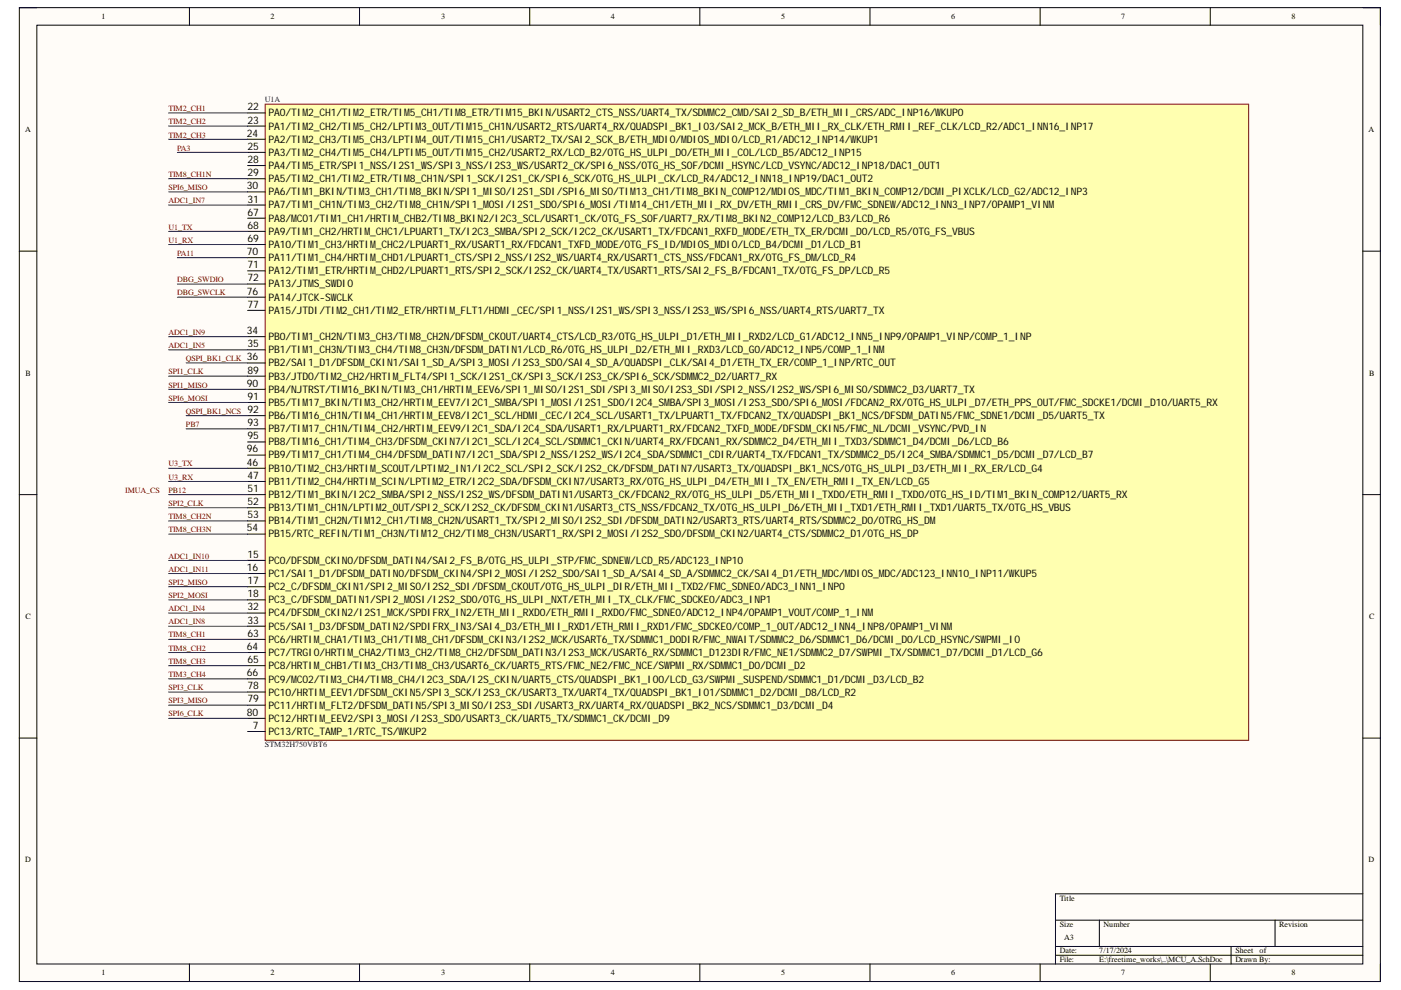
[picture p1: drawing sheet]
<svg xmlns="http://www.w3.org/2000/svg" width="297mm" height="210mm" viewBox="0 0 297 210" stroke-linecap="round" stroke-linejoin="round" font-family="sans-serif">
<defs><g id="words">
<g font-size="2.2">
<text x="52.5" y="23.4">22</text>
<text x="52.4" y="29">24</text>
<text x="52.5" y="26.2">23</text>
<text x="56.9" y="24.7">PA0/TIM2_CH1/TIM2_ETR/TIM5_CH1/TIM8_ETR/TIM15_BKIN/USART2_CTS_NSS/UART4_TX/SDMMC2_CMD/SAI2_SD_B/ETH_MII_CRS/ADC_INP16/WKUP0</text>
<text x="56.9" y="27.5">PA1/TIM2_CH2/TIM5_CH2/LPTIM3_OUT/TIM15_CH1N/USART2_RTS/UART4_RX/QUADSPI_BK1_IO3/SAI2_MCK_B/ETH_MII_RX_CLK/ETH_RMII_REF_CLK/LCD_R2/ADC1_INN16_INP17</text>
<text x="52.5" y="31.8">25</text>
<text x="52.5" y="34.6">28</text>
<text x="56.9" y="30.3">PA2/TIM2_CH3/TIM5_CH3/LPTIM4_OUT/TIM15_CH1/USART2_TX/SAI2_SCK_B/ETH_MDIO/MDIOS_MDIO/LCD_R1/ADC12_INP14/WKUP1</text>
<text x="56.9" y="33">PA3/TIM2_CH4/TIM5_CH4/LPTIM5_OUT/TIM15_CH2/USART2_RX/LCD_B2/OTG_HS_ULPI_D0/ETH_MII_COL/LCD_B5/ADC12_INP15</text>
<text x="56.9" y="35.8">PA4/TIM5_ETR/SPI1_NSS/I2S1_WS/SPI3_NSS/I2S3_WS/USART2_CK/SPI6_NSS/OTG_HS_SOF/DCMI_HSYNC/LCD_VSYNC/ADC12_INP18/DAC1_OUT1</text>
<text x="52.4" y="40.1">30</text>
<text x="52.5" y="37.4">29</text>
<text x="56.9" y="38.6">PA5/TIM2_CH1/TIM2_ETR/TIM8_CH1N/SPI1_SCK/I2S1_CK/SPI6_SCK/OTG_HS_ULPI_CK/LCD_R4/ADC12_INN18_INP19/DAC1_OUT2</text>
<text x="56.9" y="41.4">PA6/TIM1_BKIN/TIM3_CH1/TIM8_BKIN/SPI1_MISO/I2S1_SDI/SPI6_MISO/TIM13_CH1/TIM8_BKIN_COMP12/MDIOS_MDC/TIM1_BKIN_COMP12/DCMI_PIXCLK/LCD_G2/ADC12_INP3</text>
<text x="52.5" y="42.9">31</text>
<text x="52.5" y="45.7">67</text>
<text x="56.9" y="44.2">PA7/TIM1_CH1N/TIM3_CH2/TIM8_CH1N/SPI1_MOSI/I2S1_SDO/SPI6_MOSI/TIM14_CH1/ETH_MII_RX_DV/ETH_RMII_CRS_DV/FMC_SDNEW/ADC12_INN3_INP7/OPAMP1_VINM</text>
<text x="56.9" y="47">PA8/MCO1/TIM1_CH1/HRTIM_CHB2/TIM8_BKIN2/I2C3_SCL/USART1_CK/OTG_FS_SOF/UART7_RX/TIM8_BKIN2_COMP12/LCD_B3/LCD_R6</text>
<text x="52.5" y="48.5">68</text>
<text x="52.5" y="51.3">69</text>
<text x="56.9" y="49.8">PA9/TIM1_CH2/HRTIM_CHC1/LPUART1_TX/I2C3_SMBA/SPI2_SCK/I2C2_CK/USART1_TX/FDCAN1_RXFD_MODE/ETH_TX_ER/DCMI_D0/LCD_R5/OTG_FS_VBUS</text>
<text x="56.9" y="52.6">PA10/TIM1_CH3/HRTIM_CHC2/LPUART1_RX/USART1_RX/FDCAN1_TXFD_MODE/OTG_FS_ID/MDIOS_MDIO/LCD_B4/DCMI_D1/LCD_B1</text>
<text x="52.4" y="54.1">70</text>
<text x="52.5" y="56.9">71</text>
<text x="52.5" y="59.7">72</text>
<text x="56.9" y="55.4">PA11/TIM1_CH4/HRTIM_CHD1/LPUART1_CTS/SPI2_NSS/I2S2_WS/UART4_RX/USART1_CTS_NSS/FDCAN1_RX/OTG_FS_DM/LCD_R4</text>
<text x="56.9" y="58.2">PA12/TIM1_ETR/HRTIM_CHD2/LPUART1_RTS/SPI2_SCK/I2S2_CK/UART4_TX/USART1_RTS/SAI2_FS_B/FDCAN1_TX/OTG_FS_DP/LCD_R5</text>
<text x="52.4" y="62.5">76</text>
<text x="52.5" y="65.3">77</text>
<text x="56.9" y="60.9">PA13/JTMS_SWDIO</text>
<text x="56.9" y="63.7">PA14/JTCK-SWCLK</text>
<text x="52.4" y="70.8">34</text>
<text x="56.9" y="66.5">PA15/JTDI/TIM2_CH1/TIM2_ETR/HRTIM_FLT1/HDMI_CEC/SPI1_NSS/I2S1_WS/SPI3_NSS/I2S3_WS/SPI6_NSS/UART4_RTS/UART7_TX</text>
<text x="52.4" y="76.4">36</text>
<text x="52.5" y="73.6">35</text>
<text x="56.9" y="72.1">PB0/TIM1_CH2N/TIM3_CH3/TIM8_CH2N/DFSDM_CKOUT/UART4_CTS/LCD_R3/OTG_HS_ULPI_D1/ETH_MII_RXD2/LCD_G1/ADC12_INN5_INP9/OPAMP1_VINP/COMP_1_INP</text>
<text x="56.9" y="74.9">PB1/TIM1_CH3N/TIM3_CH4/TIM8_CH3N/DFSDM_DATIN1/LCD_R6/OTG_HS_ULPI_D2/ETH_MII_RXD3/LCD_G0/ADC12_INP5/COMP_1_INM</text>
<text x="56.9" y="77.7">PB2/SAI1_D1/DFSDM_CKIN1/SAI1_SD_A/SPI3_MOSI/I2S3_SDO/SAI4_SD_A/QUADSPI_CLK/SAI4_D1/ETH_TX_ER/COMP_1_INP/RTC_OUT</text>
<text x="52.4" y="82">90</text>
<text x="52.5" y="79.2">89</text>
<text x="56.9" y="80.5">PB3/JTDO/TIM2_CH2/HRTIM_FLT4/SPI1_SCK/I2S1_CK/SPI3_SCK/I2S3_CK/SPI6_SCK/SDMMC2_D2/UART7_RX</text>
<text x="56.9" y="83.3">PB4/NJTRST/TIM16_BKIN/TIM3_CH1/HRTIM_EEV6/SPI1_MISO/I2S1_SDI/SPI3_MISO/I2S3_SDI/SPI2_NSS/I2S2_WS/SPI6_MISO/SDMMC2_D3/UART7_TX</text>
<text x="52.5" y="84.8">91</text>
<text x="52.5" y="87.6">92</text>
<text x="56.9" y="86">PB5/TIM17_BKIN/TIM3_CH2/HRTIM_EEV7/I2C1_SMBA/SPI1_MOSI/I2S1_SDO/I2C4_SMBA/SPI3_MOSI/I2S3_SDO/SPI6_MOSI/FDCAN2_RX/OTG_HS_ULPI_D7/ETH_PPS_OUT/FMC_SDCKE1/DCMI_D10/UART5_RX</text>
<text x="56.9" y="88.8">PB6/TIM16_CH1N/TIM4_CH1/HRTIM_EEV8/I2C1_SCL/HDMI_CEC/I2C4_SCL/USART1_TX/LPUART1_TX/FDCAN2_TX/QUADSPI_BK1_NCS/DFSDM_DATIN5/FMC_SDNE1/DCMI_D5/UART5_TX</text>
<text x="52.4" y="95.9">96</text>
<text x="52.5" y="90.4">93</text>
<text x="52.5" y="93.1">95</text>
<text x="56.9" y="91.6">PB7/TIM17_CH1N/TIM4_CH2/HRTIM_EEV9/I2C1_SDA/I2C4_SDA/USART1_RX/LPUART1_RX/FDCAN2_TXFD_MODE/DFSDM_CKIN5/FMC_NL/DCMI_VSYNC/PVD_IN</text>
<text x="56.9" y="94.4">PB8/TIM16_CH1/TIM4_CH3/DFSDM_CKIN7/I2C1_SCL/I2C4_SCL/SDMMC1_CKIN/UART4_RX/FDCAN1_RX/SDMMC2_D4/ETH_MII_TXD3/SDMMC1_D4/DCMI_D6/LCD_B6</text>
<text x="52.4" y="98.7">46</text>
<text x="52.5" y="101.5">47</text>
<text x="56.9" y="97.2">PB9/TIM17_CH1/TIM4_CH4/DFSDM_DATIN7/I2C1_SDA/SPI2_NSS/I2S2_WS/I2C4_SDA/SDMMC1_CDIR/UART4_TX/FDCAN1_TX/SDMMC2_D5/I2C4_SMBA/SDMMC1_D5/DCMI_D7/LCD_B7</text>
<text x="56.9" y="100">PB10/TIM2_CH3/HRTIM_SCOUT/LPTIM2_IN1/I2C2_SCL/SPI2_SCK/I2S2_CK/DFSDM_DATIN7/USART3_TX/QUADSPI_BK1_NCS/OTG_HS_ULPI_D3/ETH_MII_RX_ER/LCD_G4</text>
<text x="52.5" y="104.3">51</text>
<text x="52.5" y="107.1">52</text>
<text x="56.9" y="102.8">PB11/TIM2_CH4/HRTIM_SCIN/LPTIM2_ETR/I2C2_SDA/DFSDM_CKIN7/USART3_RX/OTG_HS_ULPI_D4/ETH_MII_TX_EN/ETH_RMII_TX_EN/LCD_G5</text>
<text x="56.9" y="105.6">PB12/TIM1_BKIN/I2C2_SMBA/SPI2_NSS/I2S2_WS/DFSDM_DATIN1/USART3_CK/FDCAN2_RX/OTG_HS_ULPI_D5/ETH_MII_TXD0/ETH_RMII_TXD0/OTG_HS_ID/TIM1_BKIN_COMP12/UART5_RX</text>
<text x="52.4" y="112.7">54</text>
<text x="52.5" y="109.9">53</text>
<text x="56.9" y="108.4">PB13/TIM1_CH1N/LPTIM2_OUT/SPI2_SCK/I2S2_CK/DFSDM_CKIN1/USART3_CTS_NSS/FDCAN2_TX/OTG_HS_ULPI_D6/ETH_MII_TXD1/ETH_RMII_TXD1/UART5_TX/OTG_HS_VBUS</text>
<text x="56.9" y="111.2">PB14/TIM1_CH2N/TIM12_CH1/TIM8_CH2N/USART1_TX/SPI2_MISO/I2S2_SDI/DFSDM_DATIN2/USART3_RTS/UART4_RTS/SDMMC2_D0/OTRG_HS_DM</text>
<text x="56.9" y="113.9">PB15/RTC_REFIN/TIM1_CH3N/TIM12_CH2/TIM8_CH3N/USART1_RX/SPI2_MOSI/I2S2_SDO/DFSDM_CKIN2/UART4_CTS/SDMMC2_D1/OTG_HS_DP</text>
<text x="52.5" y="118.3">15</text>
<text x="56.9" y="119.5">PC0/DFSDM_CKIN0/DFSDM_DATIN4/SAI2_FS_B/OTG_HS_ULPI_STP/FMC_SDNEW/LCD_R5/ADC123_INP10</text>
<text x="52.4" y="121">16</text>
<text x="52.5" y="123.8">17</text>
<text x="56.9" y="122.3">PC1/SAI1_D1/DFSDM_DATIN0/DFSDM_CKIN4/SPI2_MOSI/I2S2_SDO/SAI1_SD_A/SAI4_SD_A/SDMMC2_CK/SAI4_D1/ETH_MDC/MDIOS_MDC/ADC123_INN10_INP11/WKUP5</text>
<text x="56.9" y="125.1">PC2_C/DFSDM_CKIN1/SPI2_MISO/I2S2_SDI/DFSDM_CKOUT/OTG_HS_ULPI_DIR/ETH_MII_TXD2/FMC_SDNE0/ADC3_INN1_INP0</text>
<text x="52.5" y="126.6">18</text>
<text x="52.5" y="129.4">32</text>
<text x="56.9" y="127.9">PC3_C/DFSDM_DATIN1/SPI2_MOSI/I2S2_SDO/OTG_HS_ULPI_NXT/ETH_MII_TX_CLK/FMC_SDCKE0/ADC3_INP1</text>
<text x="56.9" y="130.7">PC4/DFSDM_CKIN2/I2S1_MCK/SPDIFRX_IN2/ETH_MII_RXD0/ETH_RMII_RXD0/FMC_SDNE0/ADC12_INP4/OPAMP1_VOUT/COMP_1_INM</text>
<text x="52.4" y="137.8">64</text>
<text x="52.5" y="132.2">33</text>
<text x="52.5" y="135">63</text>
<text x="56.9" y="133.6">PC5/SAI1_D3/DFSDM_DATIN2/SPDIFRX_IN3/SAI4_D3/ETH_MII_RXD1/ETH_RMII_RXD1/FMC_SDCKE0/COMP_1_OUT/ADC12_INN4_INP8/OPAMP1_VINM</text>
<text x="56.9" y="136.3">PC6/HRTIM_CHA1/TIM3_CH1/TIM8_CH1/DFSDM_CKIN3/I2S2_MCK/USART6_TX/SDMMC1_D0DIR/FMC_NWAIT/SDMMC2_D6/SDMMC1_D6/DCMI_D0/LCD_HSYNC/SWPMI_IO</text>
<text x="52.4" y="143.4">66</text>
<text x="52.5" y="140.6">65</text>
<text x="56.9" y="139.1">PC7/TRGIO/HRTIM_CHA2/TIM3_CH2/TIM8_CH2/DFSDM_DATIN3/I2S3_MCK/USART6_RX/SDMMC1_D123DIR/FMC_NE1/SDMMC2_D7/SWPMI_TX/SDMMC1_D7/DCMI_D1/LCD_G6</text>
<text x="56.9" y="141.9">PC8/HRTIM_CHB1/TIM3_CH3/TIM8_CH3/USART6_CK/UART5_RTS/FMC_NE2/FMC_NCE/SWPMI_RX/SDMMC1_D0/DCMI_D2</text>
<text x="52.5" y="146.2">78</text>
<text x="52.5" y="148.9">79</text>
<text x="56.9" y="144.7">PC9/MCO2/TIM3_CH4/TIM8_CH4/I2C3_SDA/I2S_CKIN/UART5_CTS/QUADSPI_BK1_IO0/LCD_G3/SWPMI_SUSPEND/SDMMC1_D1/DCMI_D3/LCD_B2</text>
<text x="56.9" y="147.5">PC10/HRTIM_EEV1/DFSDM_CKIN5/SPI3_SCK/I2S3_CK/USART3_TX/UART4_TX/QUADSPI_BK1_IO1/SDMMC1_D2/DCMI_D8/LCD_R2</text>
<text x="52.4" y="151.7">80</text>
<text x="53.6" y="154.5">7</text>
<text x="56.9" y="150.3">PC11/HRTIM_FLT2/DFSDM_DATIN5/SPI3_MISO/I2S3_SDI/USART3_RX/UART4_RX/QUADSPI_BK2_NCS/SDMMC1_D3/DCMI_D4</text>
<text x="56.9" y="153.1">PC12/HRTIM_EEV2/SPI3_MOSI/I2S3_SDO/USART3_CK/UART5_TX/SDMMC1_CK/DCMI_D9</text>
<text x="56.9" y="155.9">PC13/RTC_TAMP_1/RTC_TS/WKUP2</text>
</g>
<g font-size="1.7">
<text x="21.5" y="4.1">1</text>
<text x="57.4" y="4.1">2</text>
<text x="93.6" y="4.1">3</text>
<text x="129.5" y="4.1">4</text>
<text x="165.6" y="4.1">5</text>
<text x="201.7" y="4.1">6</text>
<text x="237.7" y="4.1">7</text>
<text x="273.8" y="4.1">8</text>
<text x="5.3" y="28">A</text>
<text x="290.2" y="28">A</text>
<text x="5.4" y="79.6">B</text>
<text x="290.3" y="79.6">B</text>
<text x="5.4" y="131.2">C</text>
<text x="290.3" y="131.2">C</text>
<text x="5.3" y="182.8">D</text>
<text x="290.2" y="182.8">D</text>
<text x="224.7" y="191">Title</text>
<text x="224.7" y="196.5">Size</text>
<text x="234" y="196.5">Number</text>
<text x="271.2" y="196.5">Revision</text>
<text x="224.7" y="202.1">Date:</text>
<text x="224.7" y="204">File:</text>
<text x="225.6" y="199.3">A3</text>
<text x="233.1" y="202.1">7/17/2024</text>
<text x="233.1" y="204">E:\freetime_works\..\MCU_A.SchDoc</text>
<text x="261.9" y="202.1">Sheet</text>
<text x="261.9" y="204">Drawn By:</text>
<text x="267.1" y="202.1">of</text>
<text x="21.5" y="206.8">1</text>
<text x="57.4" y="206.8">2</text>
<text x="93.6" y="206.8">3</text>
<text x="129.5" y="206.8">4</text>
<text x="165.6" y="206.8">5</text>
<text x="201.7" y="206.8">6</text>
<text x="237.7" y="206.8">7</text>
<text x="273.8" y="206.8">8</text>
</g>
<g font-size="1.7" fill="#980000">
<text x="35.7" y="23.6">TIM2_CH1</text>
<text x="35.7" y="26.4">TIM2_CH2</text>
<text x="35.7" y="29.2">TIM2_CH3</text>
<text x="37.6" y="31.9">PA3</text>
<text x="35.7" y="37.5">TIM8_CH1N</text>
<text x="35.7" y="40.3">SPI6_MISO</text>
<text x="35.7" y="43.1">ADC1_IN7</text>
<text x="35.7" y="48.7">U1_TX</text>
<text x="35.7" y="51.5">U1_RX</text>
<text x="37.6" y="59.8">DBG_SWDIO</text>
<text x="37.6" y="54.3">PA11</text>
<text x="37.6" y="62.6">DBG_SWCLK</text>
<text x="35.7" y="71">ADC1_IN9</text>
<text x="35.7" y="73.8">ADC1_IN5</text>
<text x="39.4" y="76.6">QSPI_BK1_CLK</text>
<text x="35.7" y="79.4">SPI1_CLK</text>
<text x="35.7" y="82.2">SPI1_MISO</text>
<text x="35.7" y="84.9">SPI6_MOSI</text>
<text x="39.4" y="87.7">QSPI_BK1_NCS</text>
<text x="39.4" y="90.5">PB7</text>
<text x="35.7" y="98.9">U3_TX</text>
<text x="35.7" y="101.7">U3_RX</text>
<text x="26.6" y="104.5">IMUA_CS</text>
<text x="35.7" y="107.3">SPI2_CLK</text>
<text x="35.7" y="104.5">PB12</text>
<text x="35.7" y="110.1">TIM8_CH2N</text>
<text x="35.7" y="112.8">TIM8_CH3N</text>
<text x="35.7" y="118.4">ADC1_IN10</text>
<text x="35.7" y="121.2">ADC1_IN11</text>
<text x="35.7" y="124">SPI2_MISO</text>
<text x="35.7" y="129.6">ADC1_IN4</text>
<text x="35.7" y="126.8">SPI2_MOSI</text>
<text x="35.7" y="132.4">ADC1_IN8</text>
<text x="35.7" y="135.2">TIM8_CH1</text>
<text x="35.7" y="138">TIM8_CH2</text>
<text x="35.7" y="140.7">TIM8_CH3</text>
<text x="35.7" y="143.5">TIM3_CH4</text>
<text x="35.7" y="146.3">SPI3_CLK</text>
<text x="35.7" y="149.1">SPI3_MISO</text>
<text x="35.7" y="151.9">SPI6_CLK</text>
</g>
<g font-size="1.7" fill="#000080">
<text x="56.2" y="21.7">U1A</text>
<text x="56.2" y="158.4">STM32H750VBT6</text>
</g>
</g></defs>
<path d="M4.1 1.6h288.6v206.5h-288.6z" fill-rule="evenodd" fill="#fffcf8"/>
<path d="M4.1 1.6h288.6v206.5h-288.6z" fill="none" stroke="#000" stroke-width=".21"/>
<path d="M7.8 5.3h281.1v199.1h-281.1z" fill-rule="evenodd" fill="#fffcf8"/>
<g fill="none" stroke="#000" stroke-width=".21">
<path d="M4.1 1.6h3.7M7.8 5.3h281.1v199.1h-281.1zM40.2 1.6v3.7M76.2 1.6v3.7M112.3 1.6v3.7M148.4 1.6v3.7M184.5 1.6v3.7M220.5 1.6v3.7M256.6 1.6v3.7M288.9 1.6h3.8v3.7M4.1 53.2h3.7M288.9 53.3h3.8"/>
<path d="M4.1 104.9h3.7M288.9 104.9h3.8M4.1 156.5h3.7M288.9 156.5h3.8M223.8 195.1h65.1M233.1 195.1v5.6M270.3 195.1v5.6M288.9 189.5h-65.1v14.9M40.2 204.4v3.7M76.2 204.4v3.7M112.3 204.4v3.7M148.4 204.4v3.7"/>
<path d="M184.5 204.4v3.7M220.5 204.4v3.7M223.8 200.7h65.1M223.8 202.5h65.1M256.6 204.4v3.7M261 200.7v3.7M292.7 204.4v3.7"/>
</g>
<path d="M56.2 22.1h208.5v134.9h-208.5z" fill-rule="evenodd" fill="#ffffb0"/>
<path d="M56.2 22.1h208.5v134.9h-208.5z" fill="none" stroke="#800000" stroke-width=".21"/>
<g fill="none" stroke="#000" stroke-width=".21">
<path d="M52.5 23.9h3.7M52.5 26.7h3.7M52.5 29.5h3.7M52.5 32.3h3.7M52.5 35.1h3.7M52.5 37.9h3.7M52.5 40.7h3.7M52.5 43.5h3.7M52.5 46.3h3.7M52.5 49.1h3.7M52.5 51.9h3.7M52.5 54.6h3.7"/>
<path d="M52.5 57.4h3.7M52.5 60.2h3.7M52.5 63h3.7M52.5 65.8h3.7M52.5 71.4h3.7M52.5 74.2h3.7M52.5 77h3.7M52.5 79.8h3.7M52.5 82.5h3.7M52.5 85.3h3.7M52.5 88.1h3.7M52.5 90.9h3.7"/>
<path d="M52.5 93.7h3.7M52.5 96.5h3.7M52.5 99.3h3.7M52.5 102.1h3.7M52.5 104.9h3.7M52.5 107.7h3.7M52.5 110.4h3.7M52.5 113.2h3.7M52.5 118.8h3.7M52.5 121.6h3.7M52.5 124.4h3.7M52.5 127.2h3.7"/>
<path d="M52.5 130h3.7M52.5 132.8h3.7M52.5 135.6h3.7M52.5 138.4h3.7M52.5 141.1h3.7M52.5 143.9h3.7M52.5 146.7h3.7M52.5 149.5h3.7M52.5 152.3h3.7M52.5 155.1h3.7"/>
</g>
<g fill="none" stroke="#000080" stroke-width=".21">
<path d="M35.7 37.9h16.8M35.7 23.9h16.8M35.7 26.7h16.8M35.7 29.5h16.8M37.6 32.3h14.9M35.7 40.7h16.8M35.7 43.5h16.8M35.7 49.1h16.8M35.7 51.9h16.8M37.6 54.6h14.9M35.7 71.4h16.8M35.7 74.2h16.8"/>
<path d="M35.7 79.8h16.8M37.6 60.2h14.9M37.6 63h14.9M39.5 77h13M35.7 99.3h16.8M35.7 82.5h16.8M35.7 85.3h16.8M39.5 88.1h13M39.5 90.9h13M35.7 110.4h16.8M35.7 113.2h16.8M35.7 118.8h16.8"/>
<path d="M35.7 107.7h16.8M35.7 102.1h16.8M35.7 104.9h16.8M35.7 130h16.8M35.7 132.8h16.8M35.7 135.6h16.8M35.7 138.4h16.8M35.7 121.6h16.8M35.7 124.4h16.8M35.7 127.2h16.8M35.7 141.1h16.8M35.7 146.7h16.8"/>
<path d="M35.7 149.5h16.8M35.7 152.3h16.8M35.7 143.9h16.8"/>
</g>
<use href="#words"/>
</svg>
